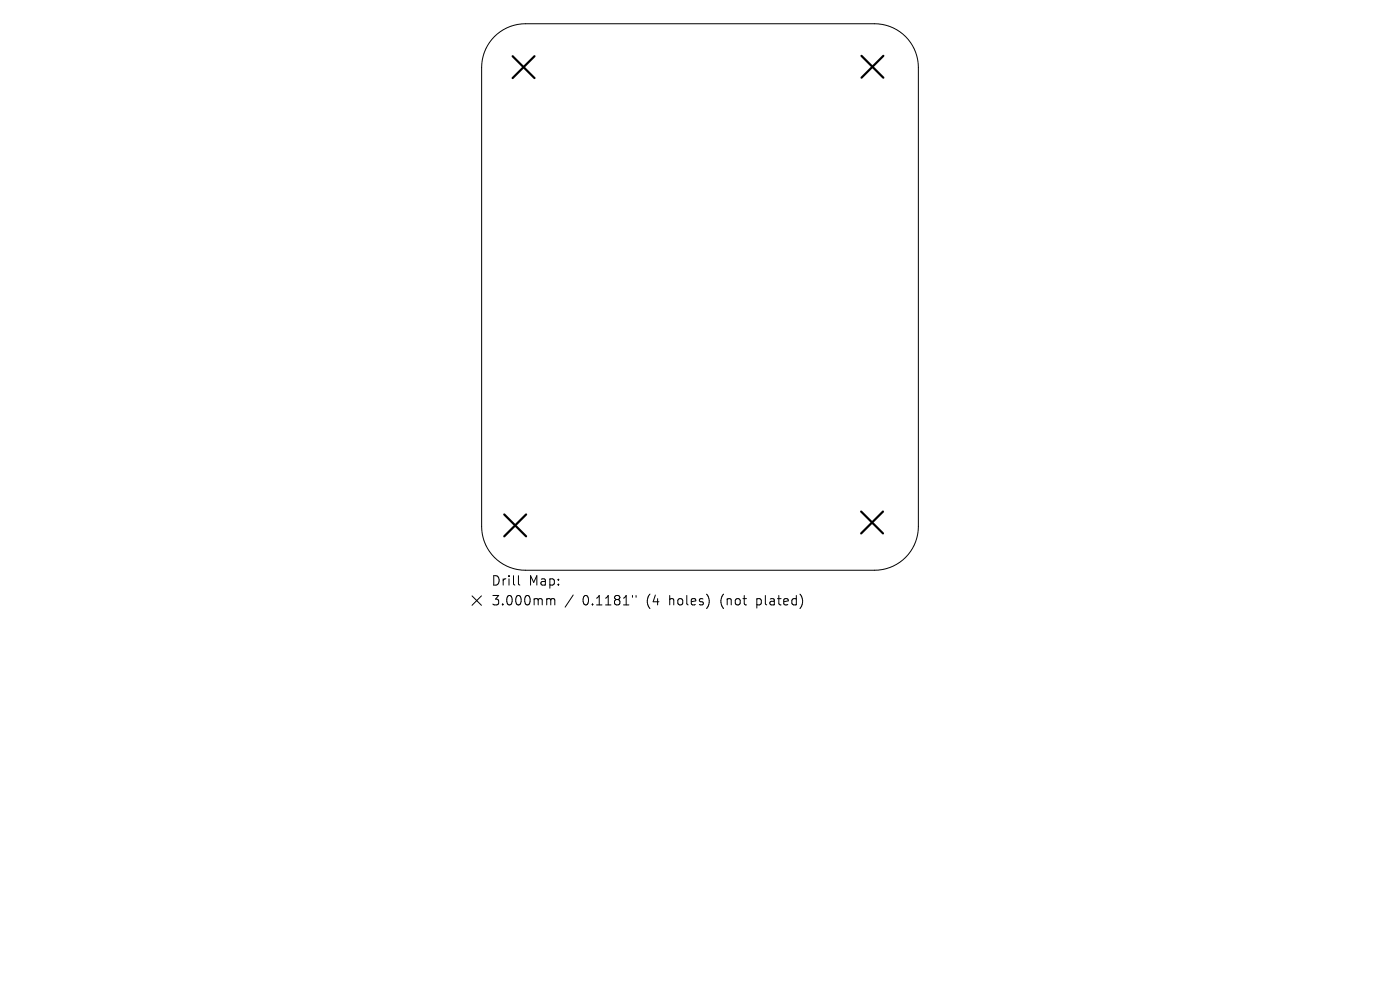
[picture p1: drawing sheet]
<svg xmlns="http://www.w3.org/2000/svg" width="297mm" height="210mm" viewBox="0 0 297 210" stroke-linecap="round" stroke-linejoin="round" font-family="sans-serif">
<defs><g id="words">
<g font-size="2.8">
<text x="104.1" y="124.5">Drill</text>
<text x="112.1" y="124.5">Map:</text>
<text x="104.1" y="128.7">3.000mm</text>
<text x="123.6" y="128.7">0.1181&quot;</text>
<text x="137.3" y="128.7">(4</text>
<text x="142.3" y="128.7">holes)</text>
<text x="153.3" y="128.7">(not</text>
<text x="161.1" y="128.7">plated)</text>
</g>
</g></defs>
<path d="M104.9 7.8a9.3 9.3 0 0 1 6.6-2.8h74a9.3 9.3 0 0 1 9.3 9.3v97.4a9.3 9.3 0 0 1-9.3 9.3h-74a9.3 9.3 0 0 1-9.3-9.3v-97.4a9.3 9.3 0 0 1 2.7-6.5zM100.1 126.4l2 2M102.1 126.4l-2 2M110 122.1v1.7l.3 .3M116.3 127h.3l.2 .3M116.8 127.3l.3-.3 .5 .1 .1 1.2M116.8 127.3v1M121.6 126.2l-1.7 2.6M134.2 126.3v.4M134.9 126.3v.4" fill="none" stroke="#000" stroke-width=".21"/>
<path d="M108.8 11.9l4.6 4.7M113.4 11.9l-4.6 4.7M182.8 11.8l4.6 4.7M187.4 11.8l-4.6 4.7M107 109.1l4.6 4.7M111.6 109.1l-4.6 4.7M182.7 108.5l4.6 4.7M187.3 108.5l-4.6 4.7" fill="none" stroke="#000" stroke-width=".46"/>
<use href="#words"/>
</svg>
